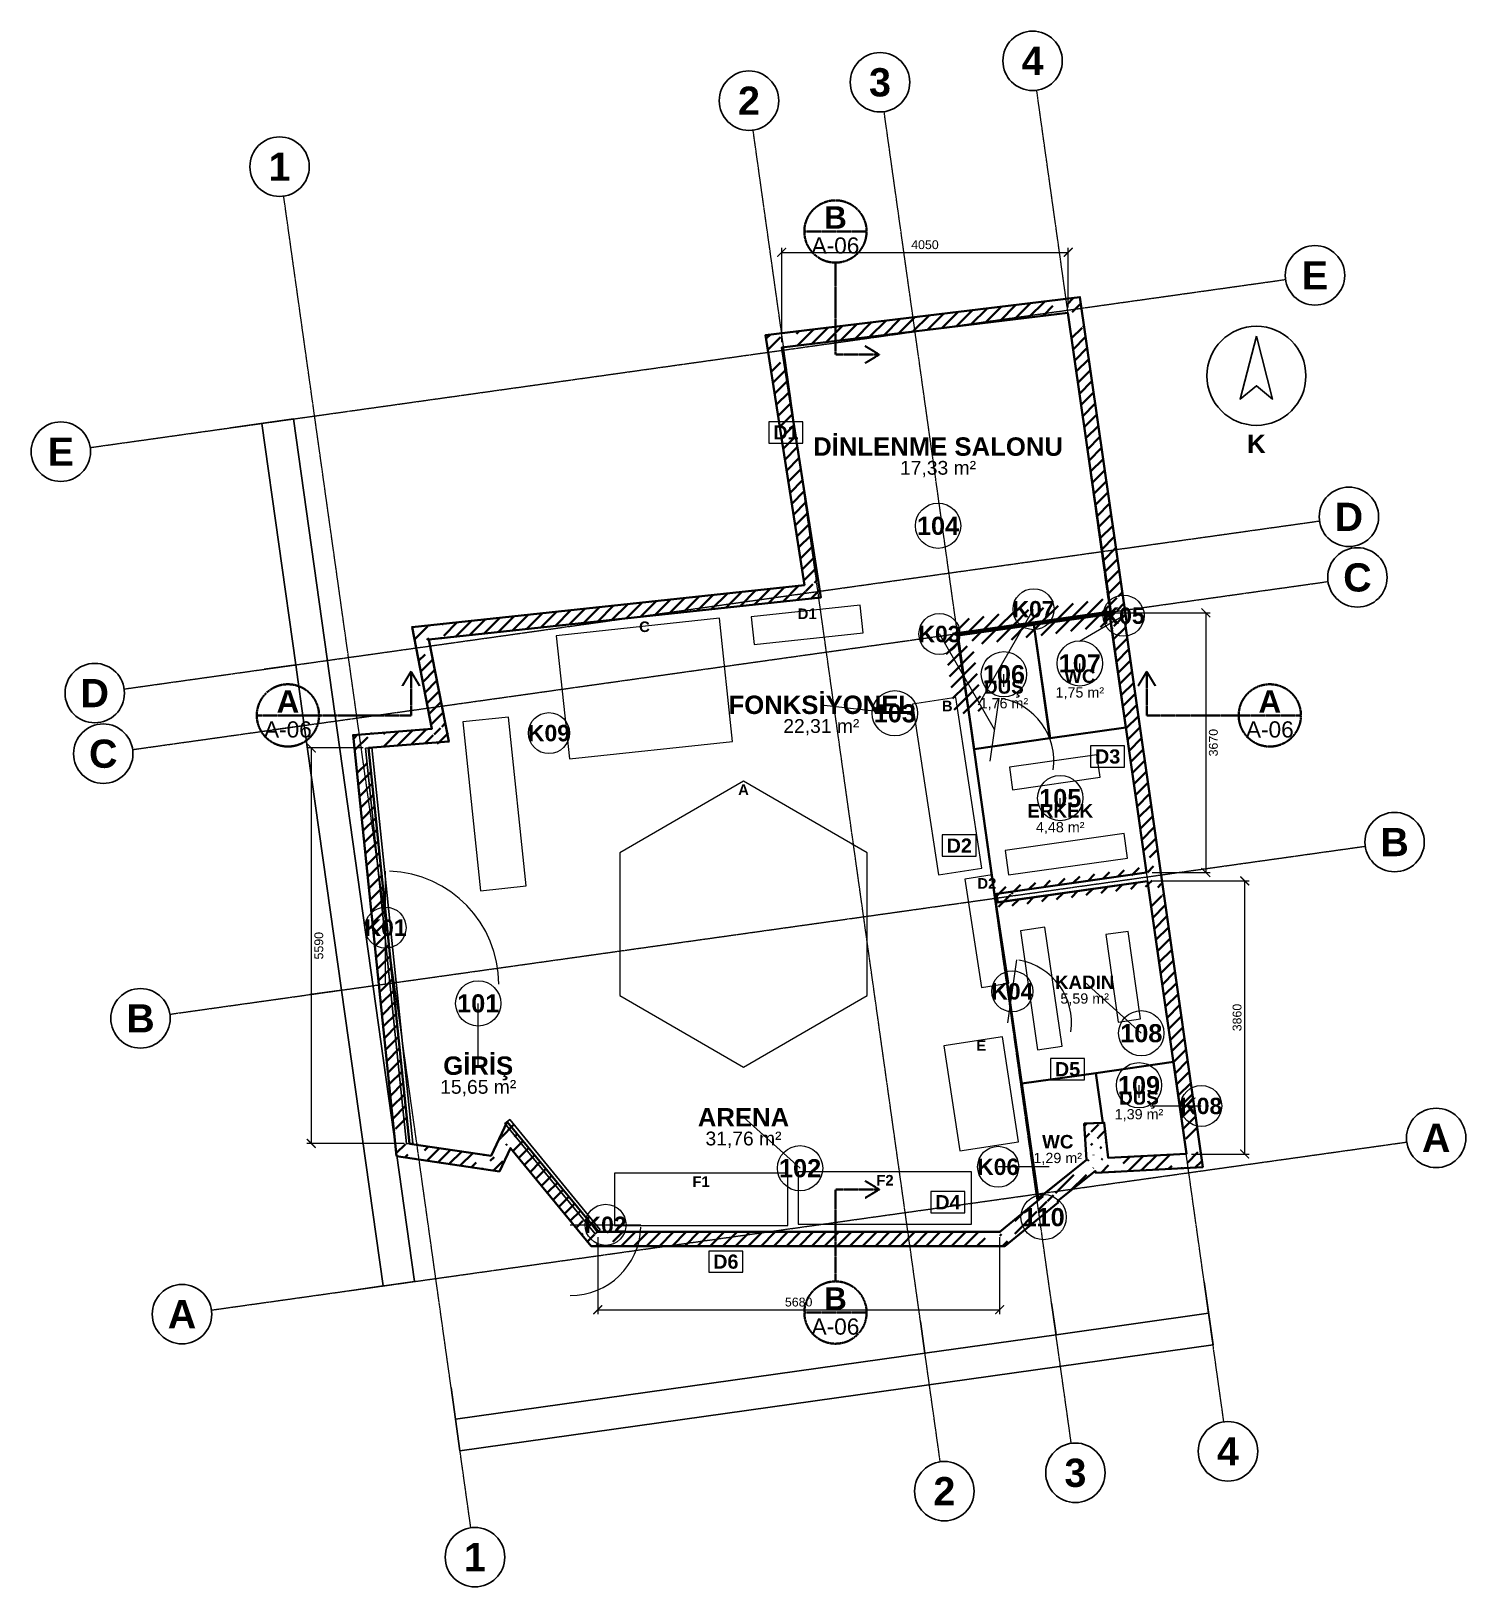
# Model space of a CAD drawing. Header units: millimetres. Extents: x -4770 to 15512, y -5017 to 16972.
import ezdxf
from ezdxf.enums import TextEntityAlignment as Align

# ---------------------------------------------------------------- set-up
doc = ezdxf.new("R2010")
doc.units = ezdxf.units.MM
doc.linetypes.add('DASHDOT', pattern=[3.556, 2.54, -0.508, 0, -0.508])
for name, color, linetype, lineweight in [('A-CEPHE', 5, 'Continuous', 25), ('A-DUVAR-MEVCUT', 8, 'Continuous', 35), ('A-DUVAR-YENI', 1, 'Continuous', 35), ('A-EKIPMAN', 9, 'Continuous', 18), ('A-KAPI', 8, 'Continuous', 18), ('A-KESIT-HAT', 1, 'DASHDOT', 35), ('A-MAHAL', 250, 'Continuous', 18), ('A-MOBILYA', 9, 'Continuous', 18), ('A-YAZI', 7, 'Continuous', 13), ('G-AKS-BALON', 8, 'Continuous', 25), ('G-AKS-HAT', 8, 'DASHDOT', 18), ('G-KUZEY', 7, 'Continuous', 25), ('G-OLCU', 7, 'Continuous', 13), ('G-OLCU-ZINCIR', 7, 'Continuous', 13)]:
    doc.layers.add(name, color=color, linetype=linetype, lineweight=lineweight)
doc.styles.add('GYM', font='arial.ttf')
doc.styles.add('GYM-B', font='arialbd.ttf')
doc.styles.add('OpenSansCondensed-Light', font='OpenSansCondensed-Light.ttf')
doc.dimstyles.new('EZDXF', dxfattribs={"dimtxt": 0.25, "dimasz": 0.175, "dimexe": 0.375, "dimexo": 0.125, "dimgap": 0.1, "dimtad": 1, "dimlfac": 100, "dimzin": 12, "dimdsep": 46, "dimtxsty": 'OpenSansCondensed-Light', "dimblk": 'ARCHTICK', "dimcen": 2.5, "dimazin": 3, "dimtfac": 0.5, "dimtmove": 2, "dimatfit": 3, "dimarcsym": 0})
doc.dimstyles.new('GYM-50', dxfattribs={"dimscale": 50, "dimtxt": 2.5, "dimasz": 2.5, "dimexe": 1.25, "dimexo": 1.5, "dimgap": 0.9, "dimtad": 1, "dimdec": 0, "dimtxsty": 'GYM', "dimblk": 'ARCHTICK', "dimcen": 2.5, "dimclrd": 7, "dimclre": 7, "dimclrt": 7, "dimazin": 3, "dimtfac": 1, "dimtmove": 0, "dimatfit": 3, "dimlwd": 18, "dimlwe": 13, "dimarcsym": 0})

msp = doc.modelspace()

# ---------------------------------------------------------------- texts
at = {"layer": 'A-EKIPMAN', "style": 'GYM-B'}
for s, p in [('D1', (6200, 8736.25055)), ('C', (3900, 8553.31202)), ('B', (8180, 7432.8534)), ('A', (5300, 6249.88661)), ('D2', (8740, 4925.57862)), ('E', (8660, 2634.89996)), ('F1', (4700, 710)), ('F2', (7300, 730))]:
    msp.add_text(s, height=150, dxfattribs=at).set_placement(p, align=Align.MIDDLE_CENTER)
at = {"layer": 'A-KESIT-HAT'}
for s, height, style, p in [('B', 316.8, 'GYM-B', (6600, 14338)), ('A-06', 228.8, 'GYM', (6600, 13942)), ('A', 316.8, 'GYM-B', (-1140, 7498)), ('A', 316.8, 'GYM-B', (12740, 7498)), ('A-06', 228.8, 'GYM', (-1140, 7102)), ('A-06', 228.8, 'GYM', (12740, 7102)), ('B', 316.8, 'GYM-B', (6600, -942)), ('A-06', 228.8, 'GYM', (6600, -1338))]:
    msp.add_text(s, height=height, dxfattribs=dict(at, style=style)).set_placement(p, align=Align.MIDDLE_CENTER)
at = {"layer": 'A-MAHAL', "style": 'GYM-B'}
for s, height, p in [('D1', 200, (5900, 11300)), ('104', 256, (8050, 9980)), ('K07', 232, (9400, 8800.99963)), ('K05', 232, (10673.53829, 8710)), ('K03', 232, (8070, 8450.99963)), ('107', 256, (10054.23645, 8035.00017)), ('106', 256, (8981.23664, 7882.2495)), ('103', 256, (7439.23048, 7330)), ('K09', 232, (2550, 7050)), ('D3', 200, (10447.46134, 6720)), ('105', 256, (9777.09054, 6131.43909)), ('D2', 200, (8350, 5460)), ('K01', 232, (240, 4300)), ('K04', 232, (9100, 3400)), ('101', 256, (1550, 3230)), ('108', 256, (10922.70129, 2808.50033)), ('D5', 200, (9880, 2300)), ('109', 256, (10890.77574, 2073.62044)), ('K08', 232, (11770, 1780)), ('102', 256, (6100, 900)), ('K06', 232, (8900, 920)), ('D4', 200, (8190, 420)), ('110', 256, (9542.088, 208.58984)), ('K02', 232, (3350, 100)), ('D6', 200, (5050, -420))]:
    msp.add_text(s, height=height, dxfattribs=at).set_placement(p, align=Align.MIDDLE_CENTER)
at = {"layer": 'A-YAZI'}
for s, height, style, p in [('DİNLENME SALONU', 260, 'GYM-B', (8050, 11100)), ('17,33 m²', 195, 'GYM', (8050, 10800)), ('WC', 190, 'GYM-B', (10054.23645, 7855.00017)), ('DUŞ', 190, 'GYM-B', (8981.23664, 7702.2495)), ('1,75 m²', 145, 'GYM', (10054.23645, 7625.00017)), ('FONKSİYONEL', 260, 'GYM-B', (6400, 7450)), ('1,76 m²', 145, 'GYM', (8981.23664, 7472.2495)), ('22,31 m²', 195, 'GYM', (6400, 7150)), ('ERKEK', 190, 'GYM-B', (9777.09054, 5951.43909)), ('4,48 m²', 145, 'GYM', (9777.09054, 5721.43909)), ('KADIN', 190, 'GYM-B', (10122.70129, 3528.50033)), ('5,59 m²', 145, 'GYM', (10122.70129, 3298.50033)), ('GİRİŞ', 260, 'GYM-B', (1550, 2350)), ('15,65 m²', 195, 'GYM', (1550, 2050)), ('DUŞ', 190, 'GYM-B', (10890.77574, 1893.62044)), ('ARENA', 260, 'GYM-B', (5300, 1620)), ('1,39 m²', 145, 'GYM', (10890.77574, 1663.62044)), ('31,76 m²', 195, 'GYM', (5300, 1320)), ('WC', 190, 'GYM-B', (9742.088, 1275)), ('1,29 m²', 145, 'GYM', (9742.088, 1045))]:
    msp.add_text(s, height=height, dxfattribs=dict(at, style=style)).set_placement(p, align=Align.MIDDLE_CENTER)
at = {"layer": 'G-AKS-BALON', "style": 'GYM-B'}
for s, p in [('4', (9386.42289, 16552.01029)), ('3', (7229.60505, 16248.88931)), ('2', (5377.23919, 15988.55627)), ('1', (-1258.20667, 15056.00517)), ('E', (13378.20927, 13519.68238)), ('E', (-4350.23863, 11028.11152)), ('D', (13857.833, 10106.98224)), ('C', (13978.16993, 9250.74044)), ('D', (-3870.61491, 7615.41138)), ('C', (-3750.27797, 6759.16958)), ('B', (14503.93786, 5509.70723)), ('B', (-3224.51004, 3018.13636)), ('A', (15091.55678, 1328.58142)), ('A', (-2636.89113, -1162.98945)), ('4', (12148.53164, -3101.41469)), ('3', (9991.7138, -3404.53567)), ('2', (8139.34795, -3664.86871)), ('1', (1503.90208, -4597.41981))]:
    msp.add_text(s, height=399, dxfattribs=at).set_placement(p, align=Align.MIDDLE_CENTER)

# ---------------------------------------------------------------- blocks, each defined once
blk = doc.blocks.new('G_KUZEY')
blk.add_lwpolyline([(0, 560), (-230, -330), (0, -140), (230, -330)], close=True)
blk.add_circle((0, 0), 700)
at = {"style": 'GYM-B'}
blk.add_text('K', height=260, dxfattribs=at).set_placement((0, -960), align=Align.MIDDLE_CENTER)
blk = doc.blocks.new('_ARCHTICK')
at = {"color": 0, "linetype": 'ByBlock', "const_width": 0.15}
blk.add_lwpolyline([(-0.5, -0.5), (0.5, 0.5)], dxfattribs=at)

# ---------------------------------------------------------------- dimensions: what is measured, and where the dimension line sits
at = {"layer": 'G-OLCU'}
for base, p1, p2 in [((5840, 13845), (5840, 12500), (9890, 12990)), ((3240, -1100), (3240, 0), (8920, 0))]:
    msp.add_linear_dim(base=base, p1=p1, p2=p2, dimstyle='GYM-50', dxfattribs=at).render()
for base, p1, p2 in [((11835, 8750), (10470, 8750), (11000, 5080)), ((-810, 6840), (0, 6840), (580, 1250)), ((12385, 1100), (11560, 1100), (11010, 4960))]:
    msp.add_linear_dim(base=base, p1=p1, p2=p2, angle=90, dimstyle='GYM-50', dxfattribs=at).render()
at = {"layer": 'G-OLCU-ZINCIR'}
for base, p1, p2, angle in [((650.79886, -700.93475), (-240.4424, -826.19055), (-1953.78991, 11364.91042), 98), ((-1028.54555, 8014.83818), (-1474.16618, 7952.21028), (-1953.78991, 11364.91042), 98), ((-908.20861, 7158.59638), (-1353.82924, 7095.96848), (-1474.16618, 7952.21028), 98), ((-382.44068, 3417.56316), (-828.06131, 3354.93527), (-1353.82924, 7095.96848), 98), ((205.17823, -763.56265), (-240.4424, -826.19055), (-828.06131, 3354.93527), 98), ((1292.35897, -3092.21235), (1167.10318, -2200.97108), (11811.73274, -704.96596), 8), ((9717.54279, -1453.70757), (9654.91489, -1008.08694), (11811.73274, -704.96596), 8), ((7865.17694, -1714.04061), (7802.54904, -1268.41998), (9654.91489, -1008.08694), 8), ((1229.73107, -2646.59171), (1167.10318, -2200.97108), (7802.54904, -1268.41998), 8)]:
    msp.add_linear_dim(base=base, p1=p1, p2=p2, angle=angle, dimstyle='EZDXF', dxfattribs=at).render()

# ---------------------------------------------------------------- hatches: boundary and pattern name
at = {"layer": 'A-DUVAR-MEVCUT'}
h = msp.add_hatch(dxfattribs=at)
h.set_pattern_fill('ANSI31', scale=40)
h.paths.add_polyline_path([(11012, 4959), (11563, 1104), (11760.98784, 1132.29865), (11209.98784, 4987.29865)])
h.paths.add_polyline_path([(11353, 1092.99729), (11563, 1104), (11532.98444, 1314), (11735.01704, 1314), (11773, 1048.25716), (11773, 914.72839), (11377.37373, 894), (11353, 894)])
h.paths.add_polyline_path([(11563, 1104), (10456, 1046), (10466.46442, 846.27395), (11573.46442, 904.27395)])
h.paths.add_polyline_path([(10432.29032, 1256), (10456, 1046), (10666, 1057.00271), (10666, 856.72839), (10278.39157, 836.42009), (10275.47486, 862.25383), (10246, 838.72565), (10246, 1256)])
h.paths.add_polyline_path([(10456, 1046), (10400, 1542), (10201.26266, 1519.56191), (10257.26266, 1023.56191)])
h.paths.add_polyline_path([(10190, 1332), (10190, 1534.60563), (10400, 1542), (10423.70968, 1332)])
h.paths.add_polyline_path([(10400, 1542), (10116, 1532), (10123.03789, 1332.12387), (10407.03789, 1342.12387)])
h.paths.add_polyline_path([(10326, 1322), (10129.89105, 1322), (10116, 1532), (10326, 1539.39437)])
h.paths.add_polyline_path([(10116, 1532), (10150, 1018), (10349.56388, 1031.20072), (10315.56388, 1545.20072)])
h.paths.add_polyline_path([(9940, 850.36842), (10150, 1018), (10136.10895, 1228), (10360, 1228), (10360, 840.69587), (10278.39157, 836.42009), (10275.47486, 862.25383), (10207.50852, 808), (9940, 808)])
h.paths.add_polyline_path([(10150, 1018), (9527.47436, 521.07164), (9652.24609, 364.7642), (10274.77173, 861.69256)])
h.paths.add_polyline_path([(9317.47436, 322.81752), (9531, 498), (9527.47436, 521.07164), (9737.47436, 688.70322), (9737.47436, 408.70048), (9618.47696, 311.07164), (9317.47436, 311.07164)])
h.paths.add_polyline_path([(9527.47436, 521.07164), (9531, 498), (9728.70495, 528.21182), (9725.17931, 551.28346)])
h.paths.add_polyline_path([(9321, 325.71005), (9531, 498), (9527.47436, 521.07164), (9741, 691.51754), (9741, 411.59301), (9590.35551, 288), (9321, 288)])
h.paths.add_polyline_path([(9531, 498), (8924, 0), (9050.85552, -154.62108), (9657.85552, 343.37892)])
h.paths.add_polyline_path([(9134, -86.40699), (8995.54426, -200), (8714, -200), (8714, 0), (8924, 0), (9134, 172.28995)])
h.paths.add_polyline_path([(8924, 0), (3241, 0), (3241, -200), (8924, -200)])
h.paths.add_polyline_path([(3067.59807, 210), (3241, 0), (3451, 0), (3451, -200), (3146.77475, -200), (3031, -59.78993), (3031, 210)])
h.paths.add_polyline_path([(3241, 0), (1957, 1555), (1802.78013, 1427.65703), (3086.78013, -127.34297)])
h.paths.add_polyline_path([(1858.5625, 1345), (1957, 1555), (2130.40193, 1345)])
h.paths.add_polyline_path([(1957, 1555), (1732, 1075), (1913.09179, 990.11322), (2138.09179, 1470.11322)])
h.paths.add_polyline_path([(1522, 904.11387), (1522, 1106.32697), (1732, 1075), (1830.4375, 1285), (1942, 1285), (1942, 1051.78408), (1854.44496, 865), (1784.19936, 865)])
h.paths.add_polyline_path([(1732, 1075), (579, 1247), (549.49132, 1049.18888), (1702.49132, 877.18888)])
h.paths.add_polyline_path([(557.26033, 1457), (579, 1247), (789, 1215.67303), (789, 1037), (631.19936, 1037), (396.03926, 1072.08026), (369, 1333.27294), (369, 1457)])
h.paths.add_polyline_path([(579, 1247), (0, 6840), (-198.93685, 6819.40561), (380.06315, 1226.40561)])
h.paths.add_polyline_path([(210, 6856.82218), (0, 6840), (21.73967, 6630), (-179.32916, 6630), (-210, 6926.27294), (-210, 7023.81848), (116.83741, 7050), (210, 7050)])
h.paths.add_polyline_path([(0, 6840), (1136, 6931), (1120.03003, 7130.36138), (-15.96997, 7039.36138)])
h.paths.add_polyline_path([(1094.75781, 7141), (1136, 6931), (926, 6914.17782), (926, 7141)])
h.paths.add_polyline_path([(1136, 6931), (853, 8372), (656.74886, 8333.45796), (939.74886, 6892.45796)])
h.paths.add_polyline_path([(1063, 8394.4824), (853, 8372), (894.24219, 8162), (690.42172, 8162), (643, 8403.46539), (643, 8550.6605), (935.73101, 8582), (1063, 8582)])
h.paths.add_polyline_path([(853, 8372), (6392, 8965), (6370.70986, 9163.8636), (831.70986, 8570.8636)])
h.paths.add_polyline_path([(6359.19864, 9175), (6392, 8965), (6182, 8942.5176), (6182, 9175)])
h.paths.add_polyline_path([(6392, 8965), (5840, 12499), (5642.39599, 12468.13486), (6194.39599, 8934.13486)])
h.paths.add_polyline_path([(6050, 12524.49073), (5840, 12499), (5872.80136, 12289), (5670.37631, 12289), (5630, 12547.49617), (5630, 12674.9773), (5910.28884, 12709), (6050, 12709)])
h.paths.add_polyline_path([(5840, 12499), (9885, 12990), (9860.90001, 13188.54267), (5815.90001, 12697.54267)])
h.paths.add_polyline_path([(9915.16355, 12780), (9885, 12990), (9675, 12964.50927), (9675, 13165.9773), (9955.28884, 13200), (10056.88905, 13200), (10095, 12934.6698), (10095, 12780)])
h.paths.add_polyline_path([(9885, 12990), (10491, 8771), (10688.96826, 8799.43536), (10082.96826, 13018.43536)])
h.paths.add_polyline_path([(10500.33896, 8561), (10473, 8753), (10281, 8725.32836), (10281, 8741.19293), (10491, 8771), (10460.83645, 8981), (10662.88905, 8981), (10701, 8715.6698), (10701, 8598.80247), (10697.05334, 8598.24229), (10701, 8570.52514), (10701, 8561)])
h.paths.add_polyline_path([(10491, 8771), (8314, 8462), (8342.10598, 8263.98471), (10519.10598, 8572.98471)])
h.paths.add_polyline_path([(8524, 8472.10401), (8329, 8444), (8356.21177, 8252), (8346.09066, 8252), (8314, 8462), (8524, 8491.80707)])
h.paths.add_polyline_path([(8314, 8462), (8485.61987, 7338.92633), (8683.32482, 7369.13815), (8511.70495, 8492.21182)])
h.paths.add_polyline_path([(8455.85699, 7548.92633), (8485.61987, 7338.92633), (8453.52921, 7548.92633)])
h.paths.add_polyline_path([(8485.61987, 7338.92633), (8329, 8444), (8130.97892, 8415.93487), (8287.59879, 7310.8612)])
h.paths.add_polyline_path([(8539, 8474.26586), (8329, 8444), (8358.76288, 8234), (8348.84129, 8234), (8314, 8462), (8539, 8493.93615)])
h.paths.add_polyline_path([(8329, 8444), (10473, 8753), (10444.47015, 8950.95466), (8300.47015, 8641.95466)])
h.paths.add_polyline_path([(10502.90199, 8543), (10473, 8753), (10263, 8722.73414), (10263, 8738.63803), (10491, 8771), (10463.4219, 8963), (10665.4745, 8963), (10683, 8840.98663), (10683, 8543)])
h.paths.add_polyline_path([(10473, 8753), (10996, 5080), (11194.00282, 5108.1937), (10671.00282, 8781.1937)])
h.paths.add_polyline_path([(11024.72088, 4870), (11012, 4959), (10786, 4926.84981), (10786, 5050.16768), (10996, 5080), (10966.09801, 5290), (11168.11534, 5290), (11206, 5023.93814), (11206, 4870)])
h.paths.add_polyline_path([(10996, 5080), (8876.81642, 4778.95156), (8904.94574, 4580.93959), (11024.12932, 4881.98803)])
h.paths.add_polyline_path([(9086.81642, 4685.12827), (8895.31677, 4657.88601), (8876.81642, 4778.95156), (9086.81642, 4808.78389)])
h.paths.add_polyline_path([(8876.81642, 4778.95156), (8895.31677, 4657.88601), (9093.02171, 4688.09783), (9074.52136, 4809.16338)])
h.paths.add_polyline_path([(9105.31677, 4687.76008), (8895.31677, 4657.88601), (8876.81642, 4778.95156), (9105.31677, 4811.41202)])
h.paths.add_polyline_path([(8895.31677, 4657.88601), (11012, 4959), (10983.8321, 5157.00649), (8867.14886, 4855.8925)])
h.paths.add_polyline_path([(11042.01556, 4749), (11012, 4959), (10802, 4929.12593), (10802, 5052.44061), (10996, 5080), (10983.32725, 5169), (11185.34458, 5169), (11222, 4911.57103), (11222, 4910.09728), (11221.04179, 4909.96115), (11222, 4903.25716), (11222, 4749)])

# ---------------------------------------------------------------- linework, layer by layer
at = {"layer": 'A-CEPHE'}
for points in [[(-44.75972, 6835.35588), (44.75972, 6844.64412), (624.75972, 1254.64412), (535.24028, 1245.35588)], [(3274.7883, 28.54425), (3205.2117, -28.54425), (1925.2117, 1531.45575), (1994.7883, 1588.54425)]]:
    msp.add_lwpolyline(points, close=True, dxfattribs=at)
at = {"layer": 'A-DUVAR-MEVCUT'}
for points in [[(11221.04179, 4909.96115), (11791.94357, 915.72091), (10278.39157, 836.42009), (10275.47486, 862.25383), (9742.65371, 436.93168), (9745.91018, 415.62146), (8995.54426, -200), (3146.77475, -200), (2003.97522, 1183.99787), (1849.85398, 855.2059), (396.03926, 1072.08026), (-220.01508, 7023.01622), (896.54259, 7112.45878), (614.68743, 8547.62938), (6162.00312, 9141.51965), (5610.45834, 12672.60525), (10055.14799, 13212.12135), (10717.45096, 8601.13749), (10697.05334, 8598.24229), (11222.20569, 4910.1265)], [(11012, 4959), (11563, 1104), (10456, 1046), (10400, 1542), (10116, 1532), (10150, 1018), (9527.47436, 521.07164), (9531, 498), (8924, 0), (3241, 0), (1957, 1555), (1732, 1075), (579, 1247), (0, 6840), (1136, 6931), (853, 8372), (6392, 8965), (5840, 12499), (9885, 12990), (10491, 8771), (8314, 8462), (8485.61987, 7338.92633), (8329, 8444), (10473, 8753), (10996, 5080), (8876.81642, 4778.95156), (8895.31677, 4657.88601)]]:
    msp.add_lwpolyline(points, close=True, dxfattribs=at)
at = {"layer": 'A-DUVAR-YENI'}
for points in [[(10473, 8753), (8329, 8444), (8849, 4775), (10996, 5080)], [(9403.29452, 8580.48246), (9631.66352, 6976.65965), (8558.61802, 6823.86825), (8331.29042, 8427.83935)], [(10475.81937, 8733.19972), (10704.18837, 7129.37691), (9632.65354, 6976.80062), (9404.28454, 8580.62343)], [(11012, 4959), (8868, 4654), (9466, 472), (10150, 1018), (10116, 1532), (10400, 1542), (10456, 1046), (11563, 1104)], [(10280.14346, 2245.09933), (10380.77907, 1541.32321), (10116, 1532), (10150, 1018), (9496.83309, 496.61238), (9463.16892, 491.79861), (9233.85158, 2095.4861)], [(11377.47369, 2402.01073), (11563, 1104), (10456, 1046), (10400, 1542), (10381.78418, 1541.3586), (10281.13339, 2245.24089)]]:
    msp.add_lwpolyline(points, close=True, dxfattribs=at)
at = {"layer": 'A-EKIPMAN'}
for points in [[(6991.3334, 8468.45876), (6949.89041, 8856.25055), (5408.6666, 8691.54124), (5450.10959, 8303.74945)], [(4960.45095, 8673.31202), (2653.58692, 8426.77938), (2839.54905, 6686.68798), (5146.41308, 6933.22062)], [(8301.8949, 7552.8534), (7689.02869, 7459.07169), (8058.1051, 5047.1466), (8670.97131, 5140.92831)], [(5300, 6369.88661), (3550.72689, 5359.9433), (3550.72689, 3340.0567), (5300, 2330.11339), (7049.27311, 3340.0567), (7049.27311, 5359.9433)], [(8815.52917, 5045.57862), (8430.01656, 4986.5869), (8664.47083, 3454.42138), (9049.98344, 3513.4131)], [(9188.61305, 1272.15913), (8961.72182, 2754.89996), (8131.38695, 2627.84087), (8358.27818, 1145.10004)], [(5925, 90), (5925, 830), (3475, 830), (3475, 90)], [(8525, 110), (8525, 850), (6075, 850), (6075, 110)]]:
    msp.add_lwpolyline(points, close=True, dxfattribs=at)
at = {"layer": 'A-KAPI'}
for p, q in [((8787.3721, 6654.37937), (8912.6279, 7545.62063)), ((240, 3500), (240, 5100)), ((9037.3721, 2954.37937), (9162.6279, 3845.62063)), ((2850, 100), (3850, 100))]:
    msp.add_line(p, q, dxfattribs=at)
for centre, radius, start, end in [((8787.3721, 6654.37937), 900, -8, 80), ((240, 3500), 1600, 0, 88), ((9037.3721, 2954.37937), 900, -8, 80), ((2850, 100), 1000, -90, -2)]:
    msp.add_arc(centre, radius, start, end, dxfattribs=at)
at = {"layer": 'A-KESIT-HAT'}
for p, q in [((6160, 14140), (7040, 14140)), ((6600, 13700), (6600, 12400)), ((6600, 12400), (7220, 12400)), ((7220, 12400), (7020, 12520)), ((7220, 12400), (7020, 12280)), ((600, 7920), (480, 7720)), ((600, 7300), (600, 7920)), ((600, 7920), (720, 7720)), ((11000, 7920), (10880, 7720)), ((11000, 7300), (11000, 7920)), ((11000, 7920), (11120, 7720)), ((-1580, 7300), (-700, 7300)), ((-700, 7300), (600, 7300)), ((12300, 7300), (11000, 7300)), ((12300, 7300), (13180, 7300)), ((7220, 600), (7020, 720)), ((6600, -700), (6600, 600)), ((6600, 600), (7220, 600)), ((7220, 600), (7020, 480)), ((6160, -1140), (7040, -1140))]:
    msp.add_line(p, q, dxfattribs=at)
for centre in [(6600, 14140), (-1140, 7300), (12740, 7300), (6600, -1140)]:
    msp.add_circle(centre, 440, dxfattribs=at)
at = {"layer": 'A-MAHAL'}
for p, q in [((8620, 7450), (9400, 8800.99963)), ((10050, 8350), (10673.53829, 8710)), ((8850, 7100), (8070, 8450.99963)), ((10054.23645, 7855.00017), (10054.23645, 8035.00017)), ((8981.23664, 7702.2495), (8981.23664, 7882.2495)), ((6400, 7450), (7439.23048, 7330)), ((2550, 7050), (2550, 7050)), ((9777.09054, 5951.43909), (9777.09054, 6131.43909)), ((240, 4300), (240, 4300)), ((10122.70129, 3528.50033), (10922.70129, 2808.50033)), ((9100, 3400), (9100, 3400)), ((1550, 2350), (1550, 3230)), ((10890.77574, 1893.62044), (10890.77574, 2073.62044)), ((11050, 1780), (11770, 1780)), ((5300, 1620), (6100, 900)), ((9620, 920), (8900, 920)), ((3350, 100), (3350, 100))]:
    msp.add_line(p, q, dxfattribs=at)
for points in [[(5660, 11150), (6140, 11150), (6140, 11450), (5660, 11450)], [(10207.46134, 6570), (10687.46134, 6570), (10687.46134, 6870), (10207.46134, 6870)], [(8110, 5310), (8590, 5310), (8590, 5610), (8110, 5610)], [(9640, 2150), (10120, 2150), (10120, 2450), (9640, 2450)], [(7950, 270), (8430, 270), (8430, 570), (7950, 570)], [(4810, -570), (5290, -570), (5290, -270), (4810, -270)]]:
    msp.add_lwpolyline(points, close=True, dxfattribs=at)
for centre, radius in [((8050, 9980), 320), ((9400, 8800.99963), 290), ((10673.53829, 8710), 290), ((8070, 8450.99963), 290), ((8981.23664, 7882.2495), 320), ((10054.23645, 8035.00017), 320), ((7439.23048, 7330), 320), ((2550, 7050), 290), ((9777.09054, 6131.43909), 320), ((240, 4300), 290), ((1550, 3230), 320), ((9100, 3400), 290), ((10922.70129, 2808.50033), 320), ((10890.77574, 2073.62044), 320), ((11770, 1780), 290), ((6100, 900), 320), ((8900, 920), 290), ((9542.088, 208.58984), 320), ((3350, 100), 290)]:
    msp.add_circle(centre, radius, dxfattribs=at)
at = {"layer": 'A-MOBILYA'}
for points in [[(1977.78546, 7277.39803), (1331.34623, 7209.45452), (1582.21454, 4822.60197), (2228.65377, 4890.54548)], [(9058.45138, 6566.50755), (9103.4583, 6249.68839), (10341.03313, 6425.49665), (10296.02621, 6742.31581)], [(8998.13474, 5391.34292), (9047.36105, 5044.82197), (10730.46282, 5283.9212), (10681.23651, 5630.44215)], [(9561.81032, 4306.5688), (9215.33462, 4257.02493), (9455.97628, 2574.143), (9802.45197, 2623.68687)], [(10737.02973, 4247.3292), (10420.25195, 4202.03195), (10597.19435, 2964.61876), (10913.97212, 3009.91602)]]:
    msp.add_lwpolyline(points, close=True, dxfattribs=at)
at = {"layer": 'G-AKS-BALON'}
for centre in [(9386.42289, 16552.01029), (7229.60505, 16248.88931), (5377.23919, 15988.55627), (-1258.20667, 15056.00517), (13378.20927, 13519.68238), (-4350.23863, 11028.11152), (13857.833, 10106.98224), (13978.16993, 9250.74044), (-3870.61491, 7615.41138), (-3750.27797, 6759.16958), (14503.93786, 5509.70723), (-3224.51004, 3018.13636), (15091.55678, 1328.58142), (-2636.89113, -1162.98945), (12148.53164, -3101.41469), (9991.7138, -3404.53567), (8139.34795, -3664.86871), (1503.90208, -4597.41981)]:
    msp.add_circle(centre, 420, dxfattribs=at)
at = {"layer": 'G-AKS-HAT'}
for p, q in [((12090.07894, -2685.5021), (9444.87559, 16136.0977)), ((9933.2611, -2988.62308), (7288.05775, 15832.97672)), ((8080.89524, -3248.95612), (5435.6919, 15572.64368)), ((1445.44938, -4181.50722), (-1199.75397, 14640.09258)), ((-3934.32604, 11086.56422), (12962.29668, 13461.22968)), ((-3454.70232, 7673.86408), (13441.92041, 10048.52954)), ((-3334.36538, 6817.62228), (13562.25734, 9192.28774)), ((-2808.59745, 3076.58907), (14088.02527, 5451.25453)), ((-2220.97854, -1104.53675), (14675.64419, 1270.12871))]:
    msp.add_line(p, q, dxfattribs=at)

# ---------------------------------------------------------------- block references
at = {"layer": 'G-KUZEY'}
msp.add_blockref('G_KUZEY', (12550, 12100), dxfattribs=at)

msp.set_redraw_order([(e.dxf.handle, doc.entitydb.next_handle()) for e in msp.query("TEXT MTEXT ATTDEF DIMENSION ARC_DIMENSION")])  # texts and dimensions are drawn at this point

doc.saveas('drawing.dxf')
